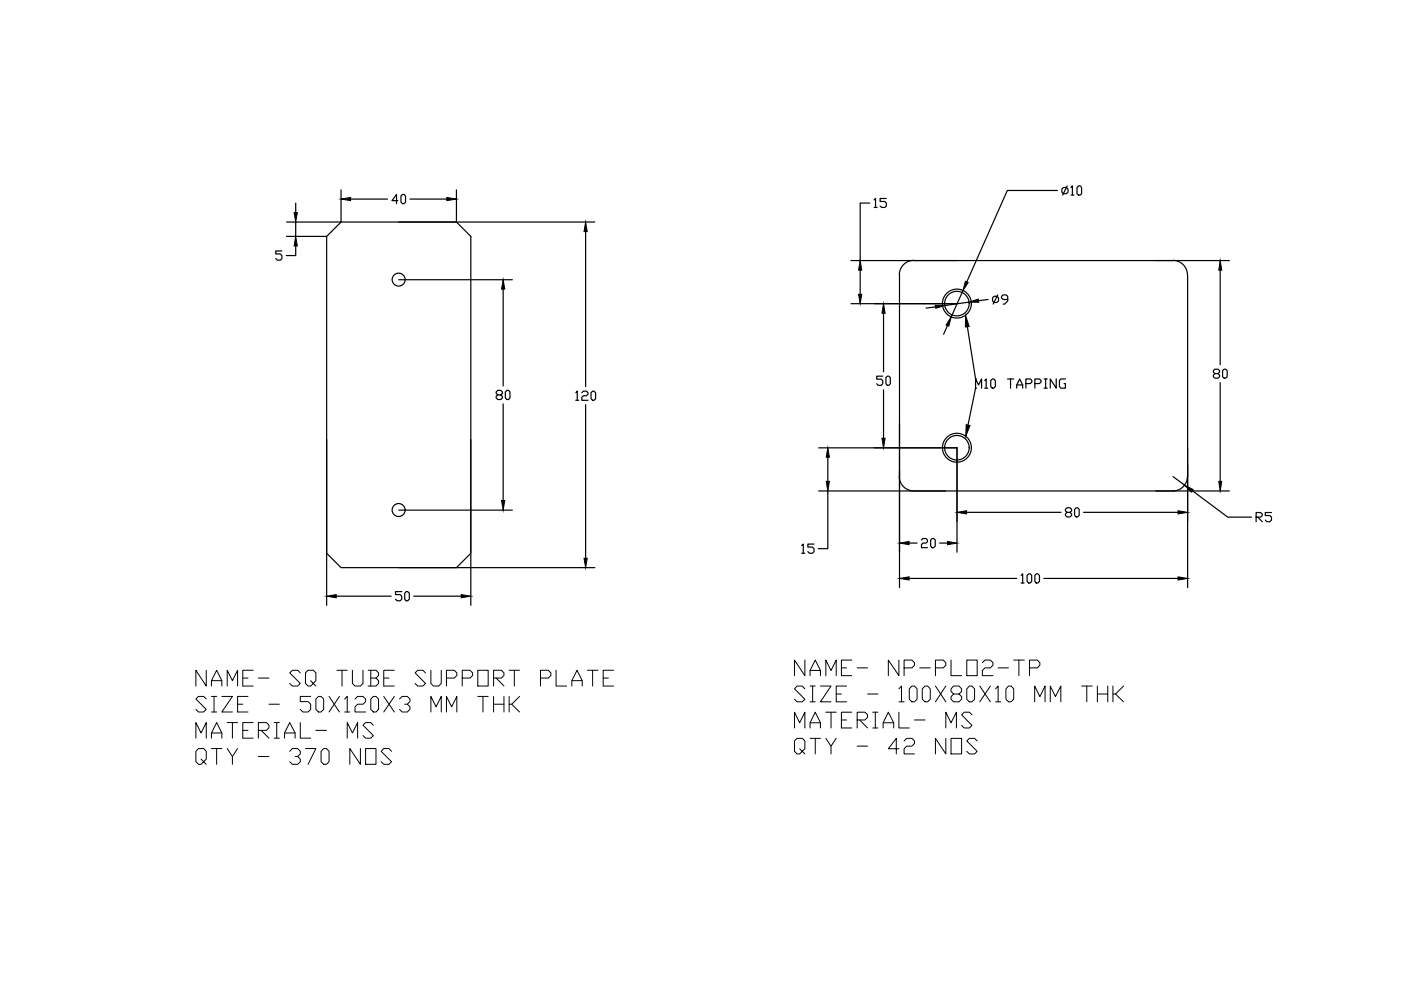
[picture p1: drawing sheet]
<svg xmlns="http://www.w3.org/2000/svg" width="297mm" height="210mm" viewBox="0 0 297 210" stroke-linecap="round" stroke-linejoin="round" font-family="sans-serif">
<defs><g id="words">
<text font-size="5.3" x="206" y="83.6">M10 TAPPING</text>
</g></defs>
<!-- layer: 0 -->
<g fill="none" stroke="#000" stroke-width=".25">
<path d="M226.3 39.4l-1 2M227.1 39.8l.3-.4v2M228.3 39.8l.4-.4h.3l.3 .4v1.3l-.3 .3h-.3l-.4-.3zM59.8 53.2h-1.3v.6h.9l.4 .4v.6l-.4 .4h-.6l-.3-.4M60.7 50.1h8.6M62.7 52.2v2h-2M62.7 43.1v2M62.7 47.1v3M69.3 50.1l3-3h24.5l3 3v67.2l-3 3.1h-24.5l-3-3.1zM72.3 40.3v6.8h-11.6M74.3 42.2h7.9M84.4 42.5h-1.3l1-1.3v2"/>
<path d="M84.5 47.1h41.6M84.5 59.3h24.1M85 41.6l.3-.4h.4l.3 .4v1.2l-.3 .4h-.4l-.3-.4zM86.9 42.2h7.8M96.8 40.3v6.8M124.2 49.1v32.9M180.4 55.2h80.2M182.4 57.3v5.1M184.4 43.1h-2v12.1M185.3 42.4l.3-.3v1.9M185.3 44h.7M187.9 42.1h-1.3v.6h1l.3 .4v.6l-.3 .3h-.7l-.3-.3"/>
<path d="M190.7 58.3v66.3M193.7 55.2a3.1 3.1 0 0 0-3 3.1M224.2 40.4h-10.6l-8.6 19.4M225.1 40.1l.4-.3h.6l.3 .3v.6l-.3 .4h-.6l-.4-.4zM227.1 41.4h.6M248.7 55.2a3.1 3.1 0 0 1 3.1 3.1M251.8 58.3v66.3M258.7 57.3v20M106.7 61.3v20.5M180.4 64.4h22.5M187.2 79.8h-1.3v.6h1l.3 .3v.7l-.3 .3h-.7l-.3-.3M187.3 66.4v12.4"/>
<path d="M188.1 79.8h.4l.3 .3v1.3l-.3 .3h-.4l-.3-.3v-1.3zM198.4 65.1l-2.1 .2M200.9 69l-.8 1.9M204.2 61.6l-2.5 5.6M205.1 69.3l1.7 11h.3M205.5 64.1l-5.1 .7M209.5 63.5l-2 .3M210.7 62.8h.7l.3 .4v.6l-.3 .3h-.7l-.3-.3v-.6zM211.5 62.5l-.9 2M213.7 63.5h-1l-.4-.3v-.4l.4-.3h.6l.4 .3v1l-.7 .7h-.3M257.6 79.2l-.3-.3v-.3l.3-.3h.6l.4 .3v.3l-.4 .3h-.6l-.3 .3v.4l.3 .3h.6l.4-.3v-.4l-.4-.3M259.2 78.6l.3-.3h.3l.4 .3v1.3l-.4 .3h-.3l-.3-.3z"/>
<path d="M69.3 93.2v35.2M99.8 93.2v35.2M105.5 83.7l-.3-.3v-.3l.3-.3h.7l.3 .3v.3l-.3 .3h-.7l-.3 .3v.4l.3 .3h.7l.3-.3v-.4l-.3-.3M106.7 85.6v20.5M107.1 83.1l.4-.3h.3l.3 .3v1.3l-.3 .3h-.3l-.4-.3zM122.1 83.3l.3-.4v2M122.1 84.9h.6M123.4 83.3l.3-.4h.6l.4 .4v.3l-.4 .3h-.6l-.3 .3v.7h1.3M124.2 85.8v32.6M125.3 83.3l.3-.4h.3l.4 .4v1.2l-.4 .4h-.3l-.3-.4zM173.6 95h29.3v22.1M175.5 96.9v5.2"/>
<path d="M187.3 82.6v10.3M207.1 82.3h-.3l-1.6 7.8M258.7 81.1v21M84.5 108.2h24.1M170 115.7l.3-.3v1.9M170 117.3h.6M172.6 115.4h-1.3v.6h1l.3 .3v.7l-.3 .3h-.7l-.3-.3M173.6 104.1h87M175.5 104.1v12.2h-2M190.7 101a3.1 3.1 0 0 0 3 3.1M192.7 115.1h1.7M195.4 114.5l.3-.3h.6l.3 .3v.4l-.3 .2h-.6l-.3 .4v.6h1.2"/>
<path d="M197.6 114.2h.4l.3 .3v1.3l-.3 .3h-.4l-.3-.3v-1.3zM199.2 115.1h1.7M204.9 108.6h20.1M226.2 108.6l-.3-.3v-.3l.3-.3h.7l.3 .3v.3l-.3 .3h-.7l-.3 .4v.3l.3 .3h.7l.3-.3v-.3l-.3-.4M227.8 108l.4-.3h.3l.3 .3v1.3l-.3 .3h-.3l-.4-.3zM229.7 108.6h20.1M248.7 101l2.5 1.9M251.8 101a3.1 3.1 0 0 1-3.1 3.1M252.8 104.1l7.5 5.5h5.1M266.3 109.6h1l.3-.3v-.3l-.3-.3h-1v1.9M266.7 109.6l.9 1M269.6 108.7h-1.3v.6h.9l.4 .3v.7l-.4 .3h-.6l-.3-.3"/>
<path d="M71.3 126.4h11.6M84.5 120.4h41.6M85.2 125.4h-1.3v.7h.9l.4 .3v.6l-.4 .4h-.6l-.3-.4M86.1 125.4h.3l.4 .4v1.2l-.4 .4h-.3l-.3-.4v-1.2zM87.7 126.4h10.1M192.7 122.6h22.9M216.5 122l.3-.3v1.9M216.5 123.6h.6M217.8 122l.3-.3h.3l.3 .3v1.3l-.3 .3h-.3l-.3-.3zM219.7 121.7h.3l.4 .3v1.3l-.4 .3h-.3l-.3-.3v-1.3zM221.3 122.6h28.5"/>
<circle cx="84.5" cy="59.3" r="1.38"/>
<circle cx="202.9" cy="64.4" r="3.1"/>
<circle cx="202.9" cy="64.4" r="2.6"/>
<circle cx="202.9" cy="94.9" r="3.1"/>
<circle cx="202.9" cy="94.9" r="2.6"/>
<circle cx="84.5" cy="108.1" r="1.38"/>
</g>
<g fill="#000" stroke="#000" stroke-width=".21">
<path d="M62.4 45.1h.6l-.3 2zM62.7 50.1l.3 2.1h-.6zM72.3 42.2l2-.3v.6zM94.7 41.9l2.1 .3-2.1 .3zM124.2 47.1l.3 2h-.7zM182.4 55.2l.3 2.1h-.7zM204.7 59.6l.6 .3-1.1 1.7zM258.7 55.2l.3 2.1h-.6zM106.7 59.3l.3 2h-.7zM182 62.4h.7l-.3 2zM187.3 64.4l.4 2h-.7zM198.3 64.7l2.1 .1-2 .6z"/>
<path d="M201.7 67.2l-.5 2-.6-.3zM204.7 66.9l.8 2.3-.8 .1zM205.5 64.1l1.9-.7 .1 .7zM175.5 95l.4 1.9h-.7zM187 92.9h.7l-.4 2.1zM204.9 90l.8 .2-.9 2.3zM106.3 106.1h.7l-.3 2.1zM123.8 118.4h.7l-.3 2zM175.2 102.1h.7l-.4 2zM190.7 115.1l2-.3v.7zM200.9 114.8l2 .3-2 .4zM202.9 108.6l2-.3v.7z"/>
<path d="M249.8 108.3l2 .3-2 .4zM251.2 102.9l1.8 .9-.4 .6zM258.4 102.1h.6l-.3 2zM69.3 126.4l2-.3v.6zM97.8 126.1l2 .3-2 .3zM190.7 122.6l2-.3v.7zM249.8 122.3l2 .3-2 .4z"/>
</g>
<g fill="none" stroke="#000" stroke-width=".21">
<path d="M170.6 140v3.3l-2.2-3.3v3.3M180.6 140h-2.2v3.3h2.2M190.6 140v3.3l-2.3-3.3v3.3M201.6 140v3.3h2.3M205 140h2.2v3.3h-2.2zM214.9 140h2.3M216 140v3.3M41.5 156.5v-3.3l1.1 2.2 1.1-2.2v3.3M43.7 142.1v3.4l-2.2-3.4v3.4M43.7 148.2l-.5-.5h-1.1l-.6 .5 2.2 2.2-.5 .6h-1.1l-.6-.6M44.8 145.5v-1.2l1.1-2.2 1.1 2.2v1.2M44.8 156.5v-1.1l1.1-2.2 1.1 2.2v1.1"/>
<path d="M44.8 144.3h2.2M44.8 147.7h1.1M44.8 151h1.1M44.8 155.4h2.2M44.8 158.7h2.2M45.4 147.7v3.3M45.9 158.7v3.4M47 147.7h2.3l-2.3 3.3h2.3M48.2 145.5v-3.4l1.1 2.2 1.1-2.2v3.4M48.2 158.7l1.1 1.7v1.7M48.2 153.2h2.2M49.3 153.2v3.3"/>
<path d="M50.4 149.3h1.1M50.4 158.7l-1.1 1.7M51.5 143.8h1.1M51.5 154.9h1.1M52.6 147.7h-2.2v3.3h2.2M53.7 142.1h-2.2v3.4h2.2M53.7 153.2h-2.2v3.3h2.2M54.8 154.9h1.7l.5-.6v-.5l-.5-.6h-1.7v3.3M54.8 143.8h2.2M55.4 154.9l1.6 1.6M57 149.3h2.2M58.1 153.2h1.1"/>
<path d="M58.1 156.5h1.1M58.7 153.2v3.3M60.3 156.5v-1.1l1.1-2.2 1.2 2.2v1.1M60.3 155.4h2.3M61.4 159.3l.6-.6h1.1l.6 .6v.6l-.6 .5h-.5M63.7 142.7l-.6-.6h-1.1l-.6 .6 2.3 2.2-.6 .6h-1.1l-.6-.6M63.7 153.2v3.3h2.2M64.8 158.7h2.2l-1.7 3.4M65.9 144.3l.5 .6-.5 .6h-.6l-.5-.6v-2.2l.5-.6h1.1l.6 .6v1.6l-.6 .6 .6 .6M65.9 147.7h-2.2v1.1h1.6l.6 .5v1.1l-.6 .6h-1.1l-.5-.6M67 148.2l.5-.5h.6l.5 .5v2.2l-.5 .6h-.6l-.5-.6zM67 154.9h2.2"/>
<path d="M68.6 158.7h.6l.6 .6v2.2l-.6 .6h-.6l-.5-.6v-2.2zM69.8 147.7l2.2 3.3M71.4 142.1h2.2M72 147.7l-2.2 3.3M72.5 142.1v3.4M73.1 148.2l.5-.5v3.3M73.1 151h1.1M73.6 156.5v-3.3l1.1 2.2 1.1-2.2v3.3M74.7 142.1v2.8l.6 .6h1.1l.6-.6v-2.8M75.3 148.2l.5-.5h1.2l.5 .5v.6l-.5 .5h-1.2l-.5 .6v1.1h2.2M76.4 158.7v3.4l-2.2-3.4v3.4M77.5 158.7h2.2v3.4h-2.2z"/>
<path d="M78.1 142.1h1.6l.6 .6v.5l-.6 .6M78.6 143.8h1.1l.6 .5v.6l-.6 .6h-1.6M78.6 148.2l.6-.5h.5l.6 .5v2.2l-.6 .6h-.5l-.6-.6zM78.6 142.1v3.4M79.2 153.8l-.6-.6h-1.1l-.5 .6 2.2 2.2-.6 .5h-1.1l-.5-.5M81.4 143.8h1.1M81.4 147.7l2.2 3.3M83 159.3l-.5-.6h-1.1l-.6 .6 2.2 2.2-.5 .6h-1.1l-.6-.6M83.6 142.1h-2.2v3.4h2.2M83.6 147.7l-2.2 3.3M84.7 148.2l.6-.5h1.1l.5 .5v.6l-.5 .5h-.6M86.4 149.3l.5 .6v.5l-.5 .6h-1.1l-.6-.6"/>
<path d="M90.2 142.7l-.5-.6h-1.1l-.6 .6 2.2 2.2-.5 .6h-1.1l-.6-.6M91.4 142.1v2.8l.5 .6h1.1l.6-.6v-2.8M91.4 151v-3.3l1.1 2.2 1.1-2.2v3.3M94.7 143.8h1.6l.6-.6v-.5l-.6-.6h-1.6v3.4M94.7 151v-3.3l1.1 2.2 1.1-2.2v3.3M98 143.8h1.7l.5-.6v-.5l-.5-.6h-1.7v3.4M101.3 142.1h2.2v3.4h-2.2zM101.3 147.7h2.2M102.4 147.7v3.3M104.6 143.8h1.7l.5-.6v-.5l-.5-.6h-1.7v3.4M104.6 149.3h2.2M104.6 147.7v3.3"/>
<path d="M105.2 143.8l1.6 1.7M106.8 147.7v3.3M108 142.1h2.2M108 147.7v3.3M108.5 149.3l1.7 1.7M109.1 142.1v3.4M110.2 147.7l-1.7 1.6h-.5M114.6 143.8h1.6l.6-.6v-.5l-.6-.6h-1.6v3.4M117.9 142.1v3.4h2.2M121.2 145.5v-1.2l1.1-2.2 1.1 2.2v1.2M121.2 144.3h2.2M124.5 142.1h2.3"/>
<path d="M125.6 142.1v3.4M127.9 143.8h1.1M130.1 142.1h-2.2v3.4h2.2M168.4 154.3v-3.3l1.1 2.2 1.1-2.2v3.3M169.5 158.8l.6 .5-.6 .6h-.5l-.6-.6v-2.2l.6-.6h1.1l.5 .6v1.7l-.5 .5 .5 .6M170.6 146.1l-.5-.6h-1.1l-.6 .6 2.2 2.2-.5 .5h-1.1l-.6-.5M171.7 143.3v-1.1l1.1-2.2 1.1 2.2v1.1M171.7 154.3v-1.1l1.1-2.2 1.1 2.2v1.1M171.7 145.5h1.1M171.7 156.5h2.2M171.7 142.2h2.2M171.7 148.8h1.1"/>
<path d="M171.7 153.2h2.2M172.3 145.5v3.3M172.8 156.5v3.4M173.9 145.5h2.3l-2.3 3.3h2.3M175.1 143.3v-3.3l1.1 2.2 1.1-2.2v3.3M175.1 156.5l1.1 1.7v1.7M175.1 151h2.2M176.2 151v3.3M177.3 147.2h1.1M177.3 156.5l-1.1 1.7M178.4 141.6h1.1M178.4 152.7h1.1"/>
<path d="M179.5 145.5h-2.2v3.3h2.2M180.6 151h-2.2v3.3h2.2M181.7 152.7h1.7l.5-.6v-.5l-.5-.6h-1.7v3.3M181.7 141.6h2.2M181.7 158.2h2.2M182.3 152.7l1.6 1.6M183.9 147.2h2.2M185 151h1.1M185 154.3h1.1M185.6 151v3.3M187.2 154.3v-1.1l1.1-2.2 1.2 2.2v1.1M187.2 153.2h2.3"/>
<path d="M190.6 146.1l.5-.6v3.3M190.6 151v3.3h2.2M190.6 158.8h-2.3l1.7-2.3v3.4M190.6 148.8h1.1M191.7 141.6h1.6l.6-.5v-.6l-.6-.5h-1.6v3.3M191.7 157.1l.5-.6h1.1l.6 .6v.5l-.6 .6h-1.1l-.5 .6v1.1h2.2M193.3 145.5h.6l.5 .6v2.2l-.5 .5h-.6l-.5-.5v-2.2zM193.9 152.7h2.2M195 141.6h2.2M195.5 146.1l.6-.6h.6l.5 .6v2.2l-.5 .5h-.6l-.6-.5zM198.3 141.6h1.7l.5-.5v-.6l-.5-.5h-1.7v3.3M198.3 145.5l2.2 3.3"/>
<path d="M200.5 154.3v-3.3l1.1 2.2 1.2-2.2v3.3M200.5 156.5v3.4l-2.2-3.4v3.4M200.5 145.5l-2.2 3.3M201.6 156.5h2.3v3.4h-2.3zM202.2 147.2l-.6-.6v-.5l.6-.6h1.1l.6 .6v.5l-.6 .6h-1.1l-.6 .5v.6l.6 .5h1.1l.6-.5v-.6l-.6-.5M205.5 145.5h.6l.5 .6v2.2l-.5 .5h-.6l-.5-.5v-2.2zM206.1 151.6l-.6-.6h-1.1l-.5 .6 2.2 2.2-.6 .5h-1.1l-.5-.5M207.2 157.1l-.6-.6h-1.1l-.5 .6 2.2 2.2-.6 .6h-1.1l-.5-.6M207.7 145.5l2.3 3.3M208.3 140.5l.5-.5h1.2l.5 .5v.6l-.5 .5h-1.2l-.5 .6v1.1h2.2M210 145.5l-2.3 3.3M211.1 146.1l.5-.6v3.3"/>
<path d="M211.1 148.8h1.1M211.6 141.6h2.2M213.8 145.5h.6l.5 .6v2.2l-.5 .5h-.6l-.5-.5v-2.2zM218.3 141.6h1.6l.6-.5v-.6l-.6-.5h-1.6v3.3M219.4 148.8v-3.3l1.1 2.2 1.1-2.2v3.3M222.7 148.8v-3.3l1.1 2.2 1.1-2.2v3.3M229.3 145.5h2.3M230.4 145.5v3.3M232.7 147.2h2.2M232.7 145.5v3.3M234.9 145.5v3.3M236 145.5v3.3"/>
<path d="M236.5 147.2l1.7 1.6M238.2 145.5l-1.7 1.7h-.5M42.6 161l.6 .5-.6 .6h-.5l-.6-.6v-2.2l.6-.6h1.1l.5 .6v1.7l-.5 .5 .5 .6M54.8 160.4h2.2M63.1 160.4l.6 .6v.5l-.6 .6h-1.1l-.6-.6"/>
</g>
<use href="#words"/>
</svg>
